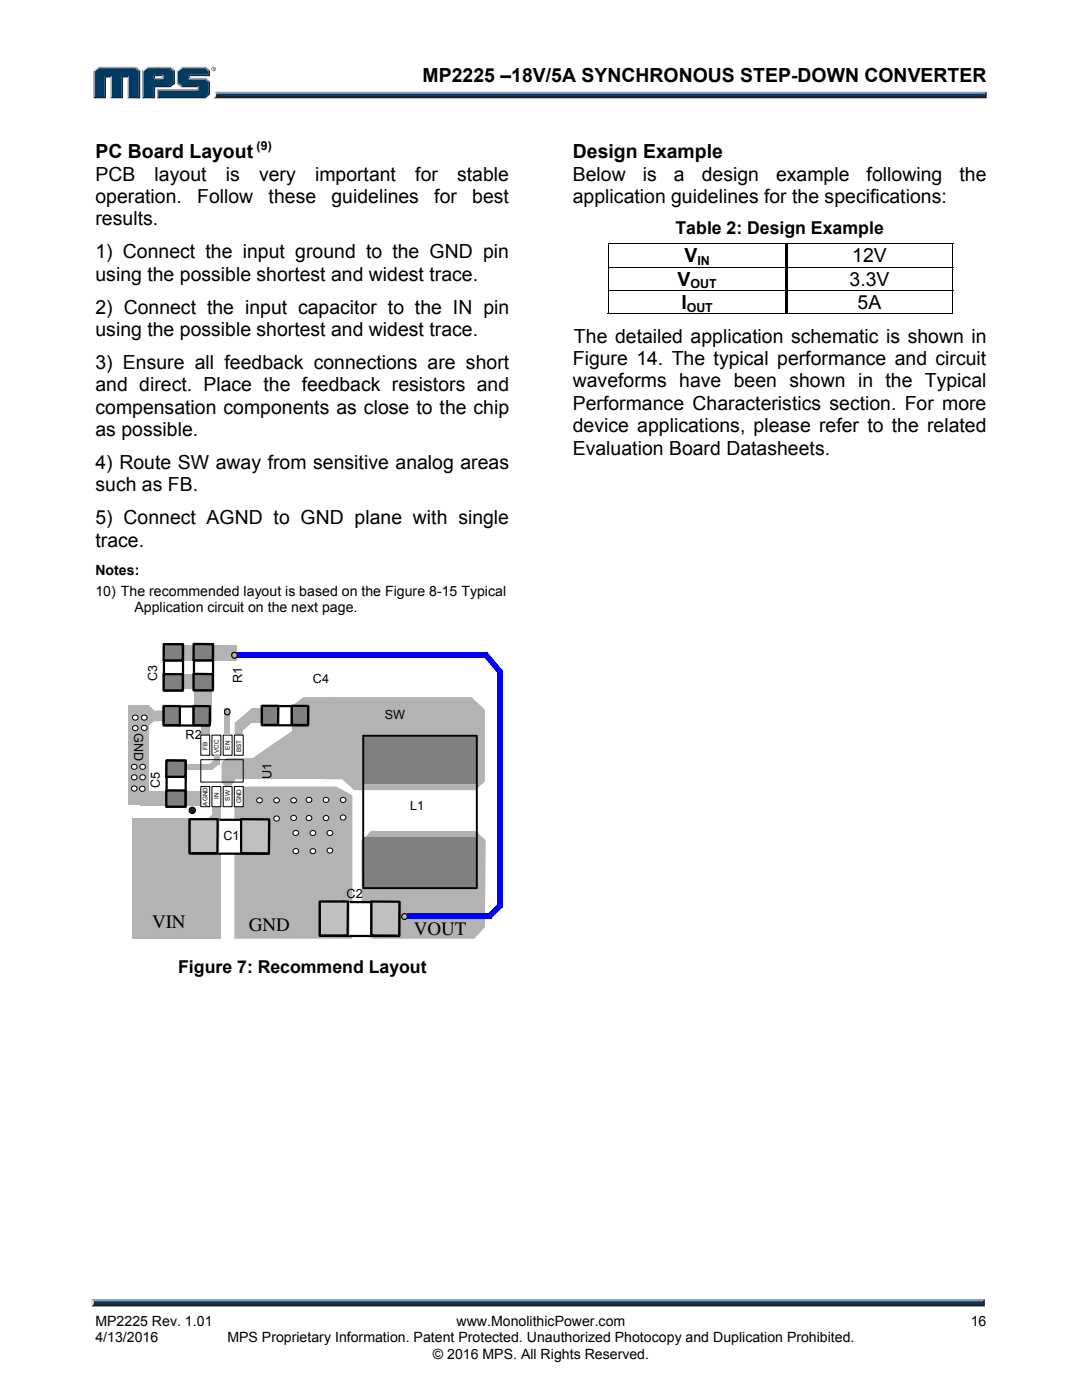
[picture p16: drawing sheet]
<svg xmlns="http://www.w3.org/2000/svg" width="216mm" height="279mm" viewBox="0 0 216 279" stroke-linecap="round" stroke-linejoin="round" font-family="sans-serif">
<defs><g id="words">
<g font-size="3.9">
<text x="84.3" y="16.3">MP2225 –18V/5A SYNCHRONOUS STEP-DOWN CONVERTER</text>
<text x="19" y="31.6">PC Board Layout</text>
<text x="114.3" y="31.6">Design Example</text>
<text x="19" y="36">PCB</text>
<text x="19" y="40.5">operation.</text>
<text x="30.9" y="36">layout</text>
<text x="39.3" y="40.5">Follow</text>
<text x="45.1" y="36">is</text>
<text x="51.7" y="36">very</text>
<text x="53.6" y="40.5">these</text>
<text x="62.9" y="36">important</text>
<text x="66.1" y="40.5">guidelines</text>
<text x="82.9" y="36">for</text>
<text x="86.7" y="40.5">for</text>
<text x="91.2" y="36">stable</text>
<text x="94.2" y="40.5">best</text>
<text x="114.3" y="36">Below</text>
<text x="114.3" y="40.5">application guidelines for the specifications:</text>
<text x="128.3" y="36">is</text>
<text x="134.5" y="36">a</text>
<text x="140" y="36">design</text>
<text x="154.9" y="36">example</text>
<text x="172.9" y="36">following</text>
<text x="191.5" y="36">the</text>
<text x="19" y="45">results.</text>
<text x="19" y="51.5">1) Connect the input ground to the GND pin</text>
<text x="136.6" y="52.4">V</text>
<text x="170.1" y="52.4">12V</text>
<text x="19" y="56">using the possible shortest and widest trace.</text>
<text x="135.2" y="57">V</text>
<text x="169.5" y="57">3.3V</text>
<text x="19" y="62.6">2) Connect the input capacitor to the IN pin</text>
<text x="136" y="61.7">I</text>
<text x="171.1" y="61.6">5A</text>
<text x="19" y="67">using the possible shortest and widest trace.</text>
<text x="114.5" y="68.4">The detailed application schematic is shown in</text>
<text x="19" y="73.6">3) Ensure all feedback connections are short</text>
<text x="114.3" y="72.9">Figure 14. The typical performance and circuit</text>
<text x="114.3" y="77.3">waveforms have been shown in the Typical</text>
<text x="19" y="78.1">and direct. Place the feedback resistors and</text>
<text x="19" y="82.6">compensation components as close to the chip</text>
<text x="114.3" y="81.8">Performance Characteristics section. For more</text>
<text x="19" y="87">as possible.</text>
<text x="114.3" y="86.3">device applications, please refer to the related</text>
<text x="19" y="93.6">4) Route SW away from sensitive analog areas</text>
<text x="114.3" y="90.7">Evaluation Board Datasheets.</text>
<text x="19" y="98">such as FB.</text>
<text x="19" y="104.6">5) Connect AGND to GND plane with single</text>
<text x="19" y="109.1">trace.</text>
</g>
<g font-size="3.8">
<text x="30.3" y="185.2">VIN</text>
<text x="49.7" y="185.9">GND</text>
<text x="82.6" y="186.6">VOUT</text>
</g>
<g font-size="3.5">
<text x="134.8" y="46.8">Table 2: Design Example</text>
<text x="35.5" y="194.3">Figure 7: Recommend Layout</text>
</g>
<g font-size="2.8">
<text x="19" y="114.7">Notes:</text>
<text x="19" y="119">10) The recommended layout is based on the Figure 8-15 Typical</text>
<text x="26.8" y="122.2">Application circuit on the next page.</text>
<text x="19" y="264.6">MP2225 Rev. 1.01</text>
<text x="19" y="267.9">4/13/2016</text>
<text x="45.4" y="267.9">MPS Proprietary Information. Patent Protected. Unauthorized Photocopy and Duplication Prohibited.</text>
<text x="91.1" y="264.6">www.MonolithicPower.com</text>
<text x="193.7" y="264.6">16</text>
<text x="86.4" y="271.1">© 2016 MPS. All Rights Reserved.</text>
</g>
<g font-size="2.5">
<text x="51.2" y="29.8">(9)</text>
<text x="139.1" y="52.9">IN</text>
<text x="137.8" y="57.6">OUT</text>
<text x="137" y="62.2">OUT</text>
<text x="31.4" y="135.9" transform="rotate(-90 31.4 135.9)">C3</text>
<text x="48.3" y="136.3" transform="rotate(-90 48.3 136.3)">R1</text>
<text x="62.4" y="136.4">C4</text>
<text x="76.8" y="143.4">SW</text>
<text x="26.8" y="146.2" transform="rotate(90 26.8 146.2)">GND</text>
<text x="37" y="147.5">R2</text>
<text x="54.1" y="155.4" transform="rotate(-90 54.1 155.4)">U1</text>
<text x="31.9" y="157.4" transform="rotate(-90 31.9 157.4)">C5</text>
<text x="81.9" y="161.6">L1</text>
<text x="44.6" y="167.7">C1</text>
<text x="69.2" y="179.2">C2</text>
</g>
<g font-size="1.3">
<text x="41.4" y="149.6" transform="rotate(-90 41.4 149.6)">FB</text>
<text x="45.9" y="149.6" transform="rotate(-90 45.9 149.6)">EN</text>
<text x="43.6" y="150.3" transform="rotate(-90 43.6 150.3)">VCC</text>
<text x="48.1" y="150.2" transform="rotate(-90 48.1 150.2)">BST</text>
<text x="41.4" y="160.8" transform="rotate(-90 41.4 160.8)">AGND</text>
<text x="43.6" y="159.4" transform="rotate(-90 43.6 159.4)">IN</text>
<text x="45.9" y="159.8" transform="rotate(-90 45.9 159.8)">SW</text>
<text x="48.1" y="160.3" transform="rotate(-90 48.1 160.3)">GND</text>
</g>
</g></defs>
<path d="M43 18.3h153.9l-.4 .7h-153.4z" fill="#94a0b9"/>
<path d="M43.1 19h153.4l.4 .6h-154.3l.4-.2z" fill="#231f20"/>
<path d="M196.5 18.7l.4-.4v1.3l-.4-.4z" fill="#001339"/>
<path d="M43.2 18.7h153.3v.5h-153.4z" fill="#003b63"/>
<path d="M43 18.3l.2 .5a.79 .79 0 0 1-.6 .8 1.24 1.24 0 0 0 .4-1.3z" fill="#dcddde"/>
<path d="M30.7 15.8l.3-.3h1.3l.3 .3z" fill="#94a0b9"/>
<g fill="#003b63">
<path d="M18.9 14.2l.8-.6h7.2l.8 .6v5.2h-2v-4.2h-1.4v4.2h-2v-4.2h-1.4v4.2h-2z"/>
<path d="M28.6 14.2l.8-.6h2.2v1.3h-.9v.9h1.9v-.9h-1.3v-1.3h2.5l.8 .6v2.3l-.8 .6h-3.1v2.3h-2.1z"/>
<path d="M31.5 18h8.1v-.9h-3.3l-.8-.6v-2.3l.8-.6h4.5l.8 .6v.7h-4v.9h3.2l.8 .6v2.2l-.8 .8h-9.3z"/>
</g>
<path d="M36.2 13.5h4.8" fill="none" stroke="#94a0b9" stroke-width=".27"/>
<path d="M35.3 14l.9-.7 .2 .3-.8 .6z" fill="#dcddde"/>
<path d="M35.4 14v2.7" fill="none" stroke="#94a0b9" stroke-width=".27"/>
<path d="M35.3 16.7l.3-.2 .8 .6-.2 .3z" fill="#547194"/>
<path d="M36.2 17.3h3.4" fill="none" stroke="#001339" stroke-width=".27"/>
<g fill="#94a0b9">
<path d="M31.3 17.8h8v-.4l.3-.3v.9h-8z"/>
<path d="M31.3 17.8l.3 .2v1.4l-.3 .2z"/>
</g>
<path d="M37.6 14.9h4v-.7l.3-.2v1.2h-4v.3l-.3 .3z" fill="#001339"/>
<path d="M37.6 15.7h3.4" fill="none" stroke="#94a0b9" stroke-width=".27"/>
<path d="M41 15.5l.9 .8-.3 .1-.8-.6z" fill="#547194"/>
<g fill="#001339">
<path d="M31.3 19.6l.3-.2h9.2l.8-.8v-2.2l.3-.1v2.5l-.9 .8z"/>
<path d="M30.7 17.1h3.1l.8-.6v-2.3l.3-.2v2.7l-.9 .7h-3v2.2h-2.7l.3-.2h2.1z"/>
</g>
<path d="M34 13.3l.9 .7-.3 .2-.8-.6z" fill="#547194"/>
<path d="M29.2 13.5h4.8" fill="none" stroke="#94a0b9" stroke-width=".27"/>
<path d="M28.3 14l.9-.7 .2 .3-.8 .6z" fill="#dcddde"/>
<path d="M28.5 14v5.6" fill="none" stroke="#94a0b9" stroke-width=".27"/>
<path d="M32.3 15.2l.3-.3v.9l-.3-.3z" fill="#94a0b9"/>
<g fill="#001339">
<path d="M30.7 14.9h1.9l-.3 .3h-1.3v.3l-.3 .3z"/>
<path d="M27.7 14.2l.3-.2v5.6h-2.5l.2-.2h2z"/>
</g>
<path d="M27.1 13.3l.9 .7-.3 .2-.8-.6z" fill="#547194"/>
<path d="M19.5 13.5h7.6" fill="none" stroke="#94a0b9" stroke-width=".27"/>
<path d="M18.6 14l.9-.7 .2 .3-.8 .6z" fill="#dcddde"/>
<path d="M18.7 14v5.6" fill="none" stroke="#94a0b9" stroke-width=".27"/>
<path d="M20.9 15.2h1.4l-.3 .3h-.9v4.1h-2.5l.3-.2h2z" fill="#001339"/>
<path d="M22.2 15.2v4.4" fill="none" stroke="#94a0b9" stroke-width=".27"/>
<path d="M24.3 15.2h1.4l-.2 .3h-.9v4.1h-2.6l.3-.2h2z" fill="#001339"/>
<path d="M25.6 15.2v4.4" fill="none" stroke="#94a0b9" stroke-width=".27"/>
<path d="M41 13.3l.9 .7-.3 .2-.8-.6z" fill="#547194"/>
<g fill="#231f20">
<path d="M18.7 260h177.4l.4 .7h-178.3z"/>
<path d="M42.2 13.8a.45 .45 0 0 1 .9 0 .45 .45 0 0 1-.9 0zM42.3 13.8a.37 .37 0 0 0 .7 0 .37 .37 0 0 0-.7 0zM42.5 13.5l.3 .1v.4l-.2-.2-.1 .2zM42.6 13.6v.2l.1-.1z"/>
</g>
<path d="M18.3 259.2h178.2l-.4 .8h-177.4z" fill="#94a0b9"/>
<path d="M196.5 259.2v1.5l-.4-.4v-.6z" fill="#001339"/>
<path d="M18.7 259.7h177.4v.6h-177.4z" fill="#003b63"/>
<path d="M18.2 259.2l.5 .5v.6l-.5 .4z" fill="#dcddde"/>
<path d="M74 165.8h20.8l2.1 1.9-.1 17.3-2.2 2.3h-20.2l-2.2-1.2-.1-18.3z" fill-rule="evenodd" fill="#b3b3b3"/>
<path d="M44.5 157h1.8v4h-1.8z" fill="#fff"/>
<path d="M44.5 157h1.8v4h-1.8z" fill="none" stroke="#000" stroke-width=".2"/>
<path d="M42.3 146.7h1.8v4h-1.8z" fill="#fff"/>
<path d="M42.3 146.7h1.8v4h-1.8z" fill="none" stroke="#000" stroke-width=".2"/>
<path d="M44.5 146.7h1.8v4h-1.8z" fill="#fff"/>
<path d="M44.5 146.7h1.8v4h-1.8z" fill="none" stroke="#000" stroke-width=".2"/>
<path d="M58.2 140.9l2.4-1.8h6.2l-.1 9.8h-8.4z" fill-rule="evenodd" fill="#b3b3b3"/>
<g fill="#b3b3b3">
<path d="M28 157.9h13.8v2.8h-13.8z"/>
<path d="M42.7 150.7h1.1v1.8h-1.1z"/>
</g>
<path d="M46.5 130.2h50.8v1.2h-50.8z" fill="#00f"/>
<g fill="#b3b3b3">
<path d="M37.7 163.3h3.9l.7-.7v-2.9h1.8v5.3h-6.4z" fill-rule="evenodd"/>
<path d="M29.7 140.7l1.1 1.1h4.3v2l-4.3 .2-1.1 .8z" fill-rule="evenodd"/>
<path d="M44.2 152.2l1-.9h5.2l14.3-9.9h1v14.1h-18.6l-1 1.3h-1.2l-.7-.7z" fill-rule="evenodd"/>
<path d="M65.2 139.1h28.9l2.7 2.5v14.4l-2 1.7h-24.1l-2.4-2.2h-3.2z" fill-rule="evenodd"/>
<path d="M48.5 157h18.6l3.2 1.7v28.6h-23.5v-26.7l1.6-.9z" fill-rule="evenodd"/>
</g>
<g fill="#b3b3b3">
<path d="M44.7 141.4h1.2v5.3h-1.2z"/>
<path d="M33.4 152.5h9v1.2h-9z"/>
<path d="M26.4 163.2h17.7v24.1h-17.7z"/>
<path d="M40.2 143.2h1.6v3.5h-1.6z"/>
<path d="M38.7 135.1h3.4v8.9h-3.4z"/>
<path d="M34.2 134.6h8.1v2.8h-8.1z"/>
<path d="M33.6 128.9h13.6v3.1h-13.6z"/>
</g>
<path d="M32.7 128.5l3.8 .1v9.2h-3.8z" fill-rule="evenodd" fill="#fff"/>
<path d="M32.7 131.8h3.8M32.7 135h3.8M32.7 128.5l3.8 .1v9.2h-3.8z" fill="none" stroke="#000" stroke-width=".45"/>
<path d="M32.7 128.5l3.8 .1v3.2h-3.8z" fill-rule="evenodd" fill="#808080"/>
<path d="M32.7 128.5l3.8 .1v3.2h-3.8z" fill="none" stroke="#000" stroke-width=".45"/>
<path d="M32.7 134.3h3.8v3.5h-3.8z" fill-rule="evenodd" fill="#808080"/>
<path d="M32.7 134.5l3.8 .1v3.2h-3.8z" fill="none" stroke="#000" stroke-width=".45"/>
<path d="M50.2 141.4h5.5v2.8h-5.5z" fill="#b3b3b3"/>
<g fill="#808080">
<path d="M72.5 146.6h22.6v9.8h-22.6z"/>
<path d="M72.5 167.2h22.6v10h-22.6z"/>
</g>
<path d="M72.5 146.8h22.6v30.4h-22.6z" fill="none" stroke="#000" stroke-width=".38"/>
<circle cx="72.5" cy="146.8" r=".19" fill="#000"/>
<circle cx="46.8" cy="130.8" r=".59" fill="none" stroke="#000" stroke-width=".23"/>
<path d="M63.8 179.9l15.9 .1v6.7h-15.9z" fill-rule="evenodd" fill="#fff"/>
<path d="M68.6 179.9v6.8M74.1 179.9v6.8M63.8 180h15.9v6.8h-15.9z" fill="none" stroke="#000" stroke-width=".45"/>
<path d="M74.1 179.9l5.6 .1v6.7h-5.6z" fill-rule="evenodd" fill="#c0c0c0"/>
<path d="M74.1 179.9l5.6 .1v6.7h-5.6z" fill="none" stroke="#000" stroke-width=".45"/>
<path d="M63.8 179.9h6v6.8h-6z" fill-rule="evenodd" fill="#c0c0c0"/>
<path d="M63.8 179.9h5.6v6.8h-5.6z" fill="none" stroke="#000" stroke-width=".45"/>
<path d="M37.8 163.5h15.9v6.8h-15.9z" fill-rule="evenodd" fill="#fff"/>
<path d="M37.8 163.6h15.9v6.8l-15.9-.1zM42.6 163.5v6.8M48.1 163.5v6.8" fill="none" stroke="#000" stroke-width=".45"/>
<path d="M48.1 163.5h5.6v6.8h-5.6z" fill-rule="evenodd" fill="#c0c0c0"/>
<path d="M48.1 163.5h5.6v6.8h-5.6z" fill="none" stroke="#000" stroke-width=".45"/>
<path d="M37.8 163.5h6v6.8h-6z" fill-rule="evenodd" fill="#c0c0c0"/>
<path d="M37.8 163.5h5.6v6.8h-5.6z" fill="none" stroke="#000" stroke-width=".45"/>
<path d="M52.3 140.9h9.2v3.8h-9.2z" fill-rule="evenodd" fill="#fff"/>
<path d="M52.3 140.9h9.2v3.9l-9.2-.1zM55 140.9v3.8M58.2 140.9v3.8" fill="none" stroke="#000" stroke-width=".45"/>
<path d="M58.2 140.9h3.3v3.8h-3.3z" fill-rule="evenodd" fill="#808080"/>
<path d="M58.2 140.9h3.3v3.8h-3.3z" fill="none" stroke="#000" stroke-width=".45"/>
<path d="M52.3 140.9h3.4v3.8h-3.4z" fill-rule="evenodd" fill="#808080"/>
<path d="M52.3 140.9h3.2v3.8h-3.2z" fill="none" stroke="#000" stroke-width=".45"/>
<path d="M46.8 144.2l3.4-2.8v2.8l-1.7 1.6v3.8h-1.7z" fill-rule="evenodd" fill="#b3b3b3"/>
<path d="M38.7 128.5h3.8v9.3h-3.9z" fill-rule="evenodd" fill="#fff"/>
<path d="M38.6 131.8h3.9M38.6 135h3.9M38.7 128.5h3.8v9.3h-3.8z" fill="none" stroke="#000" stroke-width=".45"/>
<path d="M38.7 128.5l3.8 .1v3.2h-3.9z" fill-rule="evenodd" fill="#808080"/>
<path d="M38.7 128.5l3.8 .1v3.2h-3.9z" fill="none" stroke="#000" stroke-width=".45"/>
<path d="M38.6 134.3h3.9v3.5h-3.9z" fill-rule="evenodd" fill="#808080"/>
<path d="M38.6 134.5h3.9v3.3h-3.9z" fill="none" stroke="#000" stroke-width=".45"/>
<path d="M32.7 140.9h9.2l-.1 3.8h-9.1z" fill-rule="evenodd" fill="#fff"/>
<path d="M32.7 141h9.2l-.1 3.8h-9.1zM35.4 140.9v3.8M38.6 140.9v3.8" fill="none" stroke="#000" stroke-width=".45"/>
<path d="M38.6 140.9h3.3l-.1 3.8h-3.2z" fill-rule="evenodd" fill="#808080"/>
<path d="M38.6 140.9h3.3l-.1 3.8h-3.2z" fill="none" stroke="#000" stroke-width=".45"/>
<path d="M32.7 140.9h3.4v3.8h-3.4z" fill-rule="evenodd" fill="#808080"/>
<path d="M32.7 140.9h3.2v3.8h-3.2z" fill="none" stroke="#000" stroke-width=".45"/>
<path d="M33.2 151.8h3.8v9.2h-3.8z" fill-rule="evenodd" fill="#fff"/>
<path d="M33.2 155h3.8M33.2 158.2h3.8M33.3 151.8h3.8l-.1 9.2h-3.8z" fill="none" stroke="#000" stroke-width=".45"/>
<path d="M33.2 151.8h3.8v3.2h-3.8z" fill-rule="evenodd" fill="#808080"/>
<path d="M33.2 151.8h3.8v3.2h-3.8z" fill="none" stroke="#000" stroke-width=".45"/>
<path d="M33.2 157.5h3.8v3.5h-3.8z" fill-rule="evenodd" fill="#808080"/>
<path d="M33.2 157.8h3.8v3.2h-3.8z" fill="none" stroke="#000" stroke-width=".45"/>
<path d="M25.7 140.7h4v19.9h-4z" fill="#b3b3b3"/>
<circle cx="45.4" cy="142.1" r=".58" fill="none" stroke="#000" stroke-width=".23"/>
<path d="M41.5 152.7l1.5-1.2 .8 1-1.5 1.2z" fill-rule="evenodd" fill="#b3b3b3"/>
<circle cx="55.2" cy="159.7" r=".54" fill="#fff"/>
<circle cx="55.2" cy="159.7" r=".54" fill="none" stroke="#000" stroke-width=".2"/>
<circle cx="58.6" cy="159.7" r=".54" fill="#fff"/>
<circle cx="58.6" cy="159.7" r=".54" fill="none" stroke="#000" stroke-width=".2"/>
<circle cx="51.8" cy="159.7" r=".53" fill="#fff"/>
<circle cx="51.8" cy="159.7" r=".53" fill="none" stroke="#000" stroke-width=".2"/>
<circle cx="55.2" cy="163.4" r=".54" fill="#fff"/>
<circle cx="55.2" cy="163.4" r=".54" fill="none" stroke="#000" stroke-width=".2"/>
<circle cx="58.6" cy="163.2" r=".54" fill="#fff"/>
<circle cx="58.6" cy="163.2" r=".54" fill="none" stroke="#000" stroke-width=".2"/>
<circle cx="38.4" cy="161.7" r=".62" fill="#1a1a1a"/>
<g fill="none" stroke="#000" stroke-width=".23">
<circle cx="38.4" cy="161.7" r=".62"/>
<circle cx="80.7" cy="182.9" r=".58"/>
</g>
<g fill="#00f">
<path d="M99.2 133.9h1.2v47.2h-1.2z"/>
<path d="M81.2 182.3h16.8v1.2h-16.8z"/>
</g>
<g fill="#00f">
<path d="M96.4 130.9l.9-.7 3.1 3.7-.9 .7z" fill-rule="evenodd"/>
<path d="M99.5 180.2l.8 .8-2.4 2.4-.8-.8z" fill-rule="evenodd"/>
</g>
<circle cx="65.1" cy="159.6" r=".53" fill="#fff"/>
<circle cx="65.1" cy="159.6" r=".53" fill="none" stroke="#000" stroke-width=".2"/>
<circle cx="68.5" cy="159.6" r=".54" fill="#fff"/>
<circle cx="68.5" cy="159.6" r=".54" fill="none" stroke="#000" stroke-width=".2"/>
<circle cx="61.7" cy="159.6" r=".54" fill="#fff"/>
<circle cx="61.7" cy="159.6" r=".54" fill="none" stroke="#000" stroke-width=".2"/>
<circle cx="61.7" cy="163.3" r=".54" fill="#fff"/>
<circle cx="61.7" cy="163.3" r=".54" fill="none" stroke="#000" stroke-width=".2"/>
<circle cx="65.1" cy="163.3" r=".53" fill="#fff"/>
<circle cx="65.1" cy="163.3" r=".53" fill="none" stroke="#000" stroke-width=".2"/>
<circle cx="68.5" cy="163.2" r=".54" fill="#fff"/>
<circle cx="68.5" cy="163.2" r=".54" fill="none" stroke="#000" stroke-width=".2"/>
<circle cx="62.5" cy="166.2" r=".54" fill="#fff"/>
<circle cx="62.5" cy="166.2" r=".54" fill="none" stroke="#000" stroke-width=".2"/>
<circle cx="65.9" cy="166.2" r=".54" fill="#fff"/>
<circle cx="65.9" cy="166.2" r=".54" fill="none" stroke="#000" stroke-width=".2"/>
<circle cx="59.1" cy="166.2" r=".54" fill="#fff"/>
<circle cx="59.1" cy="166.2" r=".54" fill="none" stroke="#000" stroke-width=".2"/>
<circle cx="59.1" cy="169.9" r=".54" fill="#fff"/>
<circle cx="59.1" cy="169.9" r=".54" fill="none" stroke="#000" stroke-width=".2"/>
<circle cx="62.5" cy="169.9" r=".54" fill="#fff"/>
<circle cx="62.5" cy="169.9" r=".54" fill="none" stroke="#000" stroke-width=".2"/>
<circle cx="65.9" cy="169.8" r=".54" fill="#fff"/>
<circle cx="65.9" cy="169.8" r=".54" fill="none" stroke="#000" stroke-width=".2"/>
<circle cx="28.8" cy="143.2" r=".54" fill="#fff"/>
<circle cx="28.8" cy="143.2" r=".54" fill="none" stroke="#000" stroke-width=".2"/>
<circle cx="28.8" cy="145.3" r=".54" fill="#fff"/>
<circle cx="28.8" cy="145.3" r=".54" fill="none" stroke="#000" stroke-width=".2"/>
<circle cx="28.5" cy="153" r=".54" fill="#fff"/>
<circle cx="28.5" cy="153" r=".54" fill="none" stroke="#000" stroke-width=".2"/>
<circle cx="28.5" cy="155.1" r=".54" fill="#fff"/>
<circle cx="28.5" cy="155.1" r=".54" fill="none" stroke="#000" stroke-width=".2"/>
<circle cx="28.4" cy="157.4" r=".54" fill="#fff"/>
<circle cx="28.4" cy="157.4" r=".54" fill="none" stroke="#000" stroke-width=".2"/>
<circle cx="26.8" cy="153" r=".53" fill="#fff"/>
<circle cx="26.8" cy="153" r=".53" fill="none" stroke="#000" stroke-width=".2"/>
<circle cx="26.8" cy="155.1" r=".53" fill="#fff"/>
<circle cx="26.8" cy="155.1" r=".53" fill="none" stroke="#000" stroke-width=".2"/>
<circle cx="26.8" cy="157.4" r=".54" fill="#fff"/>
<circle cx="26.8" cy="157.4" r=".54" fill="none" stroke="#000" stroke-width=".2"/>
<circle cx="27" cy="143.2" r=".54" fill="#fff"/>
<circle cx="27" cy="143.2" r=".54" fill="none" stroke="#000" stroke-width=".2"/>
<circle cx="27" cy="145.3" r=".54" fill="#fff"/>
<g fill="none" stroke="#000" stroke-width=".2">
<path d="M40.1 151.6h8.4v4.5h-8.4z"/>
<circle cx="27" cy="145.3" r=".54"/>
</g>
<path d="M40.1 146.7h1.7v4h-1.7z" fill="#fff"/>
<path d="M40.1 146.7h1.7v4h-1.7z" fill="none" stroke="#000" stroke-width=".2"/>
<path d="M46.8 146.7h1.7v4h-1.7z" fill="#fff"/>
<path d="M46.8 146.7h1.7v4h-1.7z" fill="none" stroke="#000" stroke-width=".2"/>
<path d="M46.8 157h1.7v4h-1.7z" fill="#fff"/>
<path d="M46.8 157h1.7v4h-1.7z" fill="none" stroke="#000" stroke-width=".2"/>
<path d="M42.3 157h1.8v4h-1.8z" fill="#fff"/>
<path d="M42.3 157h1.8v4h-1.8z" fill="none" stroke="#000" stroke-width=".2"/>
<path d="M40.1 157h1.7v4h-1.7z" fill="#fff"/>
<path d="M121.3 48.7h68.9M121.3 53.3h68.9M121.3 58h68.9M121.3 48.8v4.4M121.3 53.4v4.5M121.3 58v4.7M190.1 48.8v4.4M190.1 53.4v4.5M190.1 58v4.7M121.3 62.6h68.8M40.1 157h1.7v4h-1.7z" fill="none" stroke="#000" stroke-width=".2"/>
<path d="M121.3 48.6h.1v.2h-.1zM156.6 48.8h.5v4.4h-.5zM156.6 53.4h.5v4.5h-.5zM190.1 48.6h.1v.2h-.1zM156.6 58h.5v4.5h-.5zM190.1 62.5h.1v.2h-.1z" fill="#000"/>
<use href="#words"/>
</svg>
